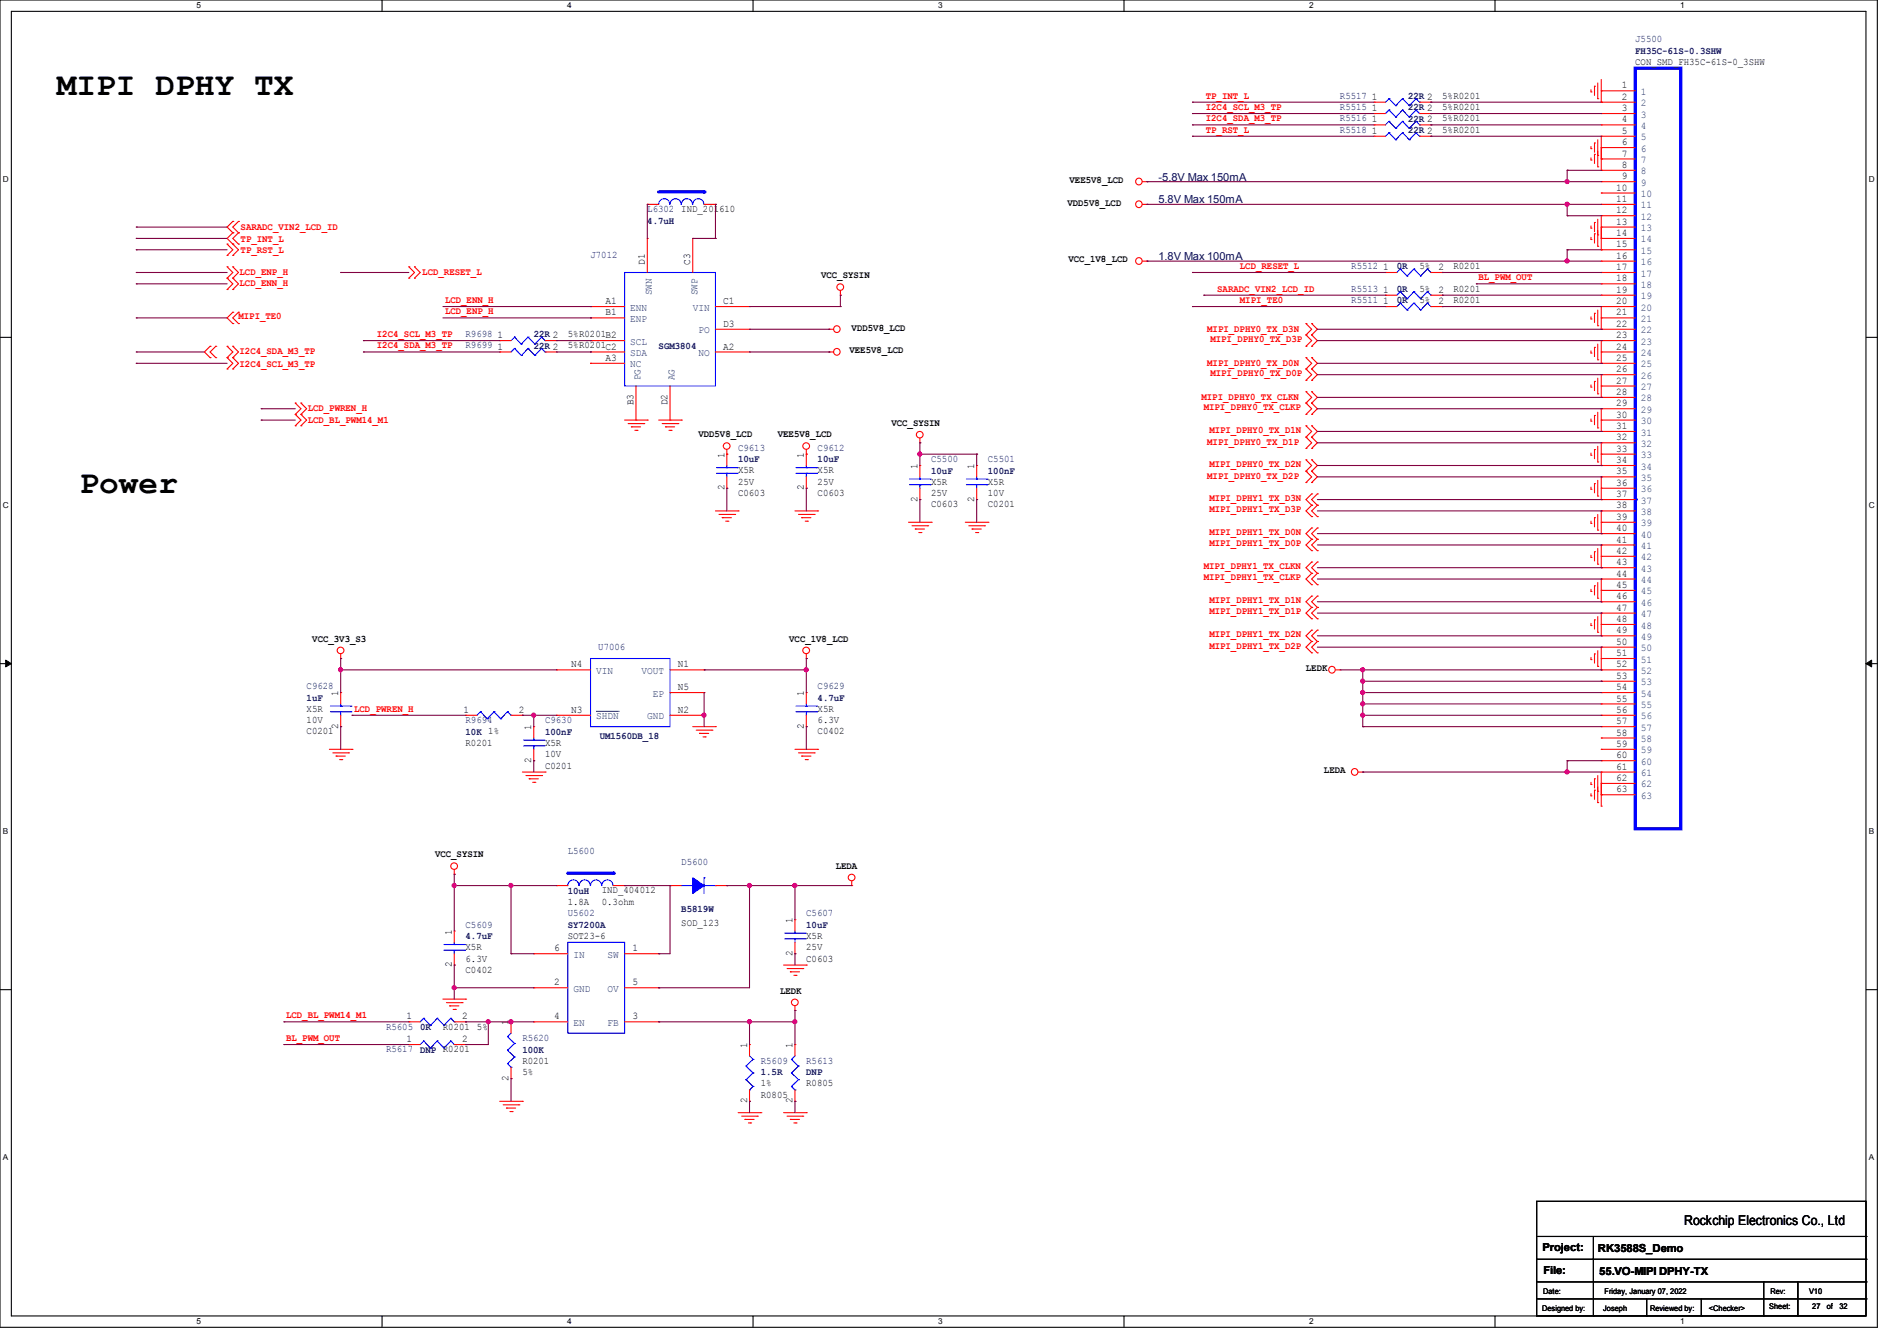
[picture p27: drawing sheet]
<svg xmlns="http://www.w3.org/2000/svg" width="297mm" height="210mm" viewBox="0 0 297 210" stroke-linecap="round" stroke-linejoin="round" font-family="sans-serif">
<defs><g id="words">
<g font-size="5.1">
<text x="8.9" y="14.9">MIPI DPHY TX</text>
<text x="12.4" y="77.2">Power</text>
</g>
<text font-size="2.1" x="263.7" y="191.9">Rockchip Electronics Co., Ltd</text>
<g font-size="1.7" fill="#000080">
<text x="181.4" y="28.3">-5.8V Max 150mA</text>
<text x="181.4" y="31.8">5.8V Max 150mA</text>
<text x="181.4" y="40.7">1.8V Max 100mA</text>
</g>
<g font-size="1.7">
<text x="241.5" y="196">Project:</text>
<text x="250.2" y="196.1">RK3588S_Demo</text>
<text x="241.6" y="199.5">File:</text>
<text x="250.4" y="199.7">55.VO-MIPI DPHY-TX</text>
</g>
<g font-size="1.6" fill="#000080">
<text x="256" y="6.6">J5500</text>
<text x="256" y="8.4">FH35C-61S-0.3SHW</text>
<text x="209.8" y="15.5">R5517</text>
<text x="209.8" y="17.2">R5515</text>
<text x="220.5" y="15.5">22R 2</text>
<text x="220.5" y="17.3">22R 2</text>
<text x="209.8" y="19">R5516</text>
<text x="209.8" y="20.8">R5518</text>
<text x="220.5" y="19.1">22R 2</text>
<text x="220.5" y="20.8">22R 2</text>
<text x="101.3" y="33.2">L6302</text>
<text x="101.3" y="35.1">4.7uH</text>
<text x="92.4" y="40.3">J7012</text>
<text x="211.6" y="42.1">R5512</text>
<text x="211.6" y="45.7">R5513</text>
<text x="211.6" y="47.5">R5511</text>
<text x="218.7" y="42.2">0R</text>
<text x="218.7" y="45.7">0R</text>
<text x="218.7" y="47.5">0R</text>
<text x="72.9" y="52.8">R9698</text>
<text x="83.6" y="52.8">22R 2</text>
<text x="72.9" y="54.6">R9699</text>
<text x="83.6" y="54.6">22R 2</text>
<text x="103.1" y="54.6">SGM3804</text>
<text x="115.6" y="70.6">C9613</text>
<text x="128" y="70.6">C9612</text>
<text x="115.6" y="72.4">10uF</text>
<text x="128" y="72.4">10uF</text>
<text x="145.8" y="72.3">C5500</text>
<text x="145.8" y="74.2">10uF</text>
<text x="154.7" y="72.3">C5501</text>
<text x="154.7" y="74.2">100nF</text>
<text x="93.7" y="101.9">U7006</text>
<text x="48" y="107.9">C9628</text>
<text x="128" y="107.9">C9629</text>
<text x="48" y="109.7">1uF</text>
<text x="72.9" y="113.2">R9694</text>
<text x="85.3" y="113.2">C9630</text>
<text x="128" y="109.7">4.7uF</text>
<text x="72.9" y="115.1">10K 1%</text>
<text x="85.3" y="115.1">100nF</text>
<text x="93.9" y="115.8">UM1560DB_18</text>
<text x="88.9" y="133.7">L5600</text>
<text x="106.7" y="135.5">D5600</text>
<text x="88.9" y="140">10uH</text>
<text x="88.9" y="143.5">U5602</text>
<text x="106.7" y="142.8">B5819W</text>
<text x="126.2" y="143.5">C5607</text>
<text x="72.9" y="145.2">C5609</text>
<text x="72.9" y="147.1">4.7uF</text>
<text x="88.9" y="145.3">SY7200A</text>
<text x="126.2" y="145.3">10uF</text>
<text x="60.4" y="161.2">R5605</text>
<text x="65.8" y="161.3">0R</text>
<text x="60.4" y="164.8">R5617</text>
<text x="65.8" y="164.8">DNP R0201</text>
<text x="81.8" y="163">R5620</text>
<text x="81.8" y="164.8">100K</text>
<text x="119.1" y="166.6">R5609</text>
<text x="126.2" y="166.6">R5613</text>
<text x="119.1" y="168.4">1.5R</text>
<text x="126.2" y="168.4">DNP</text>
</g>
<g font-size="1.6">
<text x="256" y="10.1">CON_SMD_FH35C-61S-0_3SHW</text>
<text x="214.8" y="15.6">1</text>
<text x="214.8" y="17.4">1</text>
<text x="225.8" y="15.5">5%R0201</text>
<text x="225.8" y="17.2">5%R0201</text>
<text x="253.9" y="13.8">1</text>
<text x="253.9" y="15.6">2</text>
<text x="253.9" y="17.4">3</text>
<text x="214.8" y="19.2">1</text>
<text x="214.8" y="21">1</text>
<text x="225.8" y="19">5%R0201</text>
<text x="225.8" y="20.8">5%R0201</text>
<text x="253.9" y="19.2">4</text>
<text x="253.9" y="21">5</text>
<text x="253.9" y="22.7">6</text>
<text x="167.5" y="28.7">VEE5V8_LCD</text>
<text x="253" y="29.8">10</text>
<text x="253.9" y="24.5">7</text>
<text x="253.9" y="26.3">8</text>
<text x="253.9" y="28.1">9</text>
<text x="106.7" y="33.2">IND_201610</text>
<text x="167.1" y="32.2">VDD5V8_LCD</text>
<text x="253" y="31.6">11</text>
<text x="253" y="33.4">12</text>
<text x="253" y="35.2">13</text>
<text x="101" y="41.5" transform="rotate(-90 101 41.5)">D1</text>
<text x="108.1" y="41.5" transform="rotate(-90 108.1 41.5)">C3</text>
<text x="167.3" y="41.1">VCC_1V8_LCD</text>
<text x="253" y="37">14</text>
<text x="253" y="38.7">15</text>
<text x="253" y="40.5">16</text>
<text x="94.8" y="47.6">A1</text>
<text x="113.2" y="47.6">C1</text>
<text x="128.6" y="43.6">VCC_SYSIN</text>
<text x="216.6" y="42.3">1</text>
<text x="216.6" y="45.8">1</text>
<text x="216.6" y="47.6">1</text>
<text x="222.2" y="42.1">5%</text>
<text x="222.2" y="45.7">5%</text>
<text x="222.2" y="47.5">5%</text>
<text x="225.2" y="42.3">2</text>
<text x="225.2" y="45.8">2</text>
<text x="225.2" y="47.6">2</text>
<text x="227.6" y="42.1">R0201</text>
<text x="227.6" y="45.7">R0201</text>
<text x="227.6" y="47.5">R0201</text>
<text x="253" y="42.3">17</text>
<text x="253" y="44.1">18</text>
<text x="253" y="45.8">19</text>
<text x="253" y="47.6">20</text>
<text x="77.9" y="53">1</text>
<text x="88.9" y="52.8">5%R0201B2</text>
<text x="94.8" y="49.4">B1</text>
<text x="113.2" y="51.2">D3</text>
<text x="133.3" y="51.8">VDD5V8_LCD</text>
<text x="253" y="49.4">21</text>
<text x="253" y="51.2">22</text>
<text x="253" y="53">23</text>
<text x="77.9" y="54.7">1</text>
<text x="88.9" y="54.6">5%R0201C2</text>
<text x="94.8" y="56.5">A3</text>
<text x="113.2" y="54.7">A2</text>
<text x="133" y="55.3">VEE5V8_LCD</text>
<text x="253" y="54.7">24</text>
<text x="253" y="56.5">25</text>
<text x="253" y="58.3">26</text>
<text x="99.2" y="63.5" transform="rotate(-90 99.2 63.5)">B3</text>
<text x="104.5" y="63.5" transform="rotate(-90 104.5 63.5)">D2</text>
<text x="253" y="60.1">27</text>
<text x="253" y="61.8">28</text>
<text x="253" y="63.6">29</text>
<text x="253" y="65.4">30</text>
<text x="109.3" y="68.5">VDD5V8_LCD</text>
<text x="113.4" y="71.7" transform="rotate(-90 113.4 71.7)">1</text>
<text x="121.8" y="68.5">VEE5V8_LCD</text>
<text x="125.9" y="71.7" transform="rotate(-90 125.9 71.7)">1</text>
<text x="139.6" y="66.7">VCC_SYSIN</text>
<text x="253" y="67.2">31</text>
<text x="253" y="69">32</text>
<text x="253" y="70.7">33</text>
<text x="113.4" y="76.8" transform="rotate(-90 113.4 76.8)">2</text>
<text x="115.6" y="77.7">C0603</text>
<text x="115.6" y="74.1">X5R</text>
<text x="115.6" y="75.9">25V</text>
<text x="125.9" y="76.8" transform="rotate(-90 125.9 76.8)">2</text>
<text x="128" y="77.7">C0603</text>
<text x="128" y="74.1">X5R</text>
<text x="128" y="75.9">25V</text>
<text x="143.6" y="73.5" transform="rotate(-90 143.6 73.5)">1</text>
<text x="145.8" y="75.9">X5R</text>
<text x="145.8" y="77.7">25V</text>
<text x="152.5" y="73.5" transform="rotate(-90 152.5 73.5)">1</text>
<text x="154.7" y="75.9">X5R</text>
<text x="154.7" y="77.7">10V</text>
<text x="253" y="72.5">34</text>
<text x="253" y="74.3">35</text>
<text x="253" y="76.1">36</text>
<text x="253" y="77.9">37</text>
<text x="143.6" y="78.6" transform="rotate(-90 143.6 78.6)">2</text>
<text x="145.8" y="79.5">C0603</text>
<text x="152.5" y="78.6" transform="rotate(-90 152.5 78.6)">2</text>
<text x="154.7" y="79.5">C0201</text>
<text x="253" y="79.6">38</text>
<text x="253" y="81.4">39</text>
<text x="253" y="83.2">40</text>
<text x="253" y="85">41</text>
<text x="253" y="86.7">42</text>
<text x="253" y="88.5">43</text>
<text x="253" y="90.3">44</text>
<text x="253" y="92.1">45</text>
<text x="253" y="93.9">46</text>
<text x="253" y="95.6">47</text>
<text x="48.9" y="100.5">VCC_3V3_S3</text>
<text x="123.6" y="100.5">VCC_1V8_LCD</text>
<text x="253" y="97.4">48</text>
<text x="253" y="99.2">49</text>
<text x="253" y="101">50</text>
<text x="89.4" y="104.5">N4</text>
<text x="106.1" y="104.5">N1</text>
<text x="204.5" y="105.1">LEDK</text>
<text x="253" y="102.7">51</text>
<text x="253" y="104.5">52</text>
<text x="253" y="106.3">53</text>
<text x="48" y="111.5">X5R</text>
<text x="48" y="113.2">10V</text>
<text x="53" y="109" transform="rotate(-90 53 109)">1</text>
<text x="72.6" y="111.6">1</text>
<text x="81.2" y="111.6">2</text>
<text x="89.4" y="111.6">N3</text>
<text x="106.1" y="111.6">N2</text>
<text x="106.1" y="108.1">N5</text>
<text x="125.9" y="109" transform="rotate(-90 125.9 109)">1</text>
<text x="128" y="111.5">X5R</text>
<text x="128" y="113.2">6.3V</text>
<text x="253" y="108.1">54</text>
<text x="253" y="109.9">55</text>
<text x="253" y="111.6">56</text>
<text x="253" y="113.4">57</text>
<text x="48" y="115">C0201</text>
<text x="53" y="114.1" transform="rotate(-90 53 114.1)">2</text>
<text x="72.9" y="116.8">R0201</text>
<text x="83.2" y="119.5" transform="rotate(-90 83.2 119.5)">2</text>
<text x="83.2" y="114.4" transform="rotate(-90 83.2 114.4)">1</text>
<text x="85.3" y="116.8">X5R</text>
<text x="85.3" y="118.6">10V</text>
<text x="125.9" y="114.1" transform="rotate(-90 125.9 114.1)">2</text>
<text x="128" y="115">C0402</text>
<text x="253" y="115.2">58</text>
<text x="253" y="117">59</text>
<text x="253" y="118.7">60</text>
<text x="85.3" y="120.4">C0201</text>
<text x="207.3" y="121.1">LEDA</text>
<text x="253" y="120.5">61</text>
<text x="253" y="122.3">62</text>
<text x="253" y="124.1">63</text>
<text x="68.1" y="134.3">VCC_SYSIN</text>
<text x="130.8" y="136.1">LEDA</text>
<text x="88.9" y="141.7">1.8A</text>
<text x="94.2" y="139.9">IND_404012</text>
<text x="94.2" y="141.7">0.3ohm</text>
<text x="70.7" y="146.4" transform="rotate(-90 70.7 146.4)">1</text>
<text x="72.9" y="148.8">X5R</text>
<text x="86.8" y="149">6</text>
<text x="88.9" y="147">SOT23-6</text>
<text x="99" y="149">1</text>
<text x="106.7" y="145.1">SOD_123</text>
<text x="124.1" y="149.7" transform="rotate(-90 124.1 149.7)">2</text>
<text x="124.1" y="144.6" transform="rotate(-90 124.1 144.6)">1</text>
<text x="126.2" y="147">X5R</text>
<text x="126.2" y="148.8">25V</text>
<text x="70.7" y="151.5" transform="rotate(-90 70.7 151.5)">2</text>
<text x="72.9" y="152.4">C0402</text>
<text x="72.9" y="150.6">6.3V</text>
<text x="86.8" y="154.3">2</text>
<text x="99" y="154.3">5</text>
<text x="122.1" y="155.6">LEDK</text>
<text x="126.2" y="150.6">C0603</text>
<text x="63.7" y="159.6">1</text>
<text x="69.3" y="161.2">R0201</text>
<text x="72.3" y="159.6">2</text>
<text x="74.7" y="161.2">5%</text>
<text x="79.6" y="160.6" transform="rotate(-90 79.6 160.6)">1</text>
<text x="86.8" y="159.6">4</text>
<text x="99" y="159.6">3</text>
<text x="63.7" y="163.2">1</text>
<text x="72.3" y="163.2">2</text>
<text x="81.8" y="166.6">R0201</text>
<text x="117" y="164.1" transform="rotate(-90 117 164.1)">1</text>
<text x="124.1" y="164.1" transform="rotate(-90 124.1 164.1)">1</text>
<text x="79.6" y="169.3" transform="rotate(-90 79.6 169.3)">2</text>
<text x="81.8" y="168.4">5%</text>
<text x="117" y="172.8" transform="rotate(-90 117 172.8)">2</text>
<text x="119.1" y="171.9">R0805</text>
<text x="119.1" y="170.1">1%</text>
<text x="124.1" y="172.8" transform="rotate(-90 124.1 172.8)">2</text>
<text x="126.2" y="170.1">R0805</text>
</g>
<g font-size="1.6" fill="#f00">
<text x="188.8" y="15.5">TP_INT_L</text>
<text x="188.8" y="17.2">I2C4_SCL_M3_TP</text>
<text x="188.8" y="19">I2C4_SDA_M3_TP</text>
<text x="188.8" y="20.8">TP_RST_L</text>
<text x="37.7" y="35.9">SARADC_VIN2_LCD_ID</text>
<text x="37.7" y="39.7">TP_RST_L</text>
<text x="37.7" y="37.9">TP_INT_L</text>
<text x="37.5" y="44.8">LCD_ENN_H</text>
<text x="37.5" y="43.1">LCD_ENP_H</text>
<text x="66.1" y="43.1">LCD_RESET_L</text>
<text x="69.7" y="47.5">LCD_ENN_H</text>
<text x="190.6" y="45.7">SARADC_VIN2_LCD_ID</text>
<text x="194.1" y="42.1">LCD_RESET_L</text>
<text x="194.1" y="47.5">MIPI_TE0</text>
<text x="231.5" y="43.9">BL_PWM_OUT</text>
<text x="37.3" y="50">MIPI_TE0</text>
<text x="59" y="52.8">I2C4_SCL_M3_TP</text>
<text x="69.7" y="49.2">LCD_ENP_H</text>
<text x="189" y="51.9">MIPI_DPHY0_TX_D3N</text>
<text x="189.5" y="53.6">MIPI_DPHY0_TX_D3P</text>
<text x="37.5" y="57.4">I2C4_SCL_M3_TP</text>
<text x="37.5" y="55.5">I2C4_SDA_M3_TP</text>
<text x="59" y="54.6">I2C4_SDA_M3_TP</text>
<text x="189" y="57.3">MIPI_DPHY0_TX_D0N</text>
<text x="189.5" y="58.9">MIPI_DPHY0_TX_D0P</text>
<text x="48.2" y="64.4">LCD_PWREN_H</text>
<text x="188.1" y="62.6">MIPI_DPHY0_TX_CLKN</text>
<text x="188.5" y="64.2">MIPI_DPHY0_TX_CLKP</text>
<text x="48.2" y="66.2">LCD_BL_PWM14_M1</text>
<text x="189" y="69.7">MIPI_DPHY0_TX_D1P</text>
<text x="189.3" y="67.8">MIPI_DPHY0_TX_D1N</text>
<text x="189" y="75.1">MIPI_DPHY0_TX_D2P</text>
<text x="189.3" y="73.1">MIPI_DPHY0_TX_D2N</text>
<text x="189.3" y="83.8">MIPI_DPHY1_TX_D0N</text>
<text x="189.3" y="80.2">MIPI_DPHY1_TX_D3P</text>
<text x="189.3" y="78.4">MIPI_DPHY1_TX_D3N</text>
<text x="188.5" y="89.1">MIPI_DPHY1_TX_CLKN</text>
<text x="189.3" y="85.6">MIPI_DPHY1_TX_D0P</text>
<text x="188.5" y="90.9">MIPI_DPHY1_TX_CLKP</text>
<text x="189.3" y="94.4">MIPI_DPHY1_TX_D1N</text>
<text x="189.3" y="96.2">MIPI_DPHY1_TX_D1P</text>
<text x="189.3" y="101.6">MIPI_DPHY1_TX_D2P</text>
<text x="189.3" y="99.8">MIPI_DPHY1_TX_D2N</text>
<text x="55.5" y="111.5">LCD_PWREN_H</text>
<text x="44.8" y="159.5">LCD_BL_PWM14_M1</text>
<text x="44.8" y="163">BL_PWM_OUT</text>
</g>
<g font-size="1.6" fill="#004080">
<text x="256.9" y="14.9">1</text>
<text x="256.9" y="16.6">2</text>
<text x="256.9" y="18.4">3</text>
<text x="256.9" y="20.2">4</text>
<text x="256.9" y="22">5</text>
<text x="256.9" y="23.7">6</text>
<text x="256.9" y="25.5">7</text>
<text x="256.9" y="27.3">8</text>
<text x="256.9" y="29.1">9</text>
<text x="256.9" y="30.9">10</text>
<text x="256.9" y="32.6">11</text>
<text x="256.9" y="34.4">12</text>
<text x="256.9" y="36.2">13</text>
<text x="256.9" y="38">14</text>
<text x="256.9" y="39.8">15</text>
<text x="256.9" y="41.5">16</text>
<text x="102.1" y="46.2" transform="rotate(-90 102.1 46.2)">SWN</text>
<text x="109.2" y="46.2" transform="rotate(-90 109.2 46.2)">SWP</text>
<text x="256.9" y="43.3">17</text>
<text x="256.9" y="45.1">18</text>
<text x="256.9" y="46.9">19</text>
<text x="98.7" y="48.6">ENN</text>
<text x="98.7" y="50.4">ENP</text>
<text x="98.7" y="54">SCL</text>
<text x="108.4" y="48.6">VIN</text>
<text x="109.3" y="52.2">PO</text>
<text x="256.9" y="48.6">20</text>
<text x="256.9" y="50.4">21</text>
<text x="256.9" y="52.2">22</text>
<text x="256.9" y="54">23</text>
<text x="98.7" y="57.5">NC</text>
<text x="98.7" y="55.8">SDA</text>
<text x="100.3" y="59.6" transform="rotate(-90 100.3 59.6)">PG</text>
<text x="105.6" y="59.6" transform="rotate(-90 105.6 59.6)">AG</text>
<text x="109.3" y="55.8">NO</text>
<text x="256.9" y="55.8">24</text>
<text x="256.9" y="57.5">25</text>
<text x="256.9" y="59.3">26</text>
<text x="256.9" y="61.1">27</text>
<text x="256.9" y="62.9">28</text>
<text x="256.9" y="64.6">29</text>
<text x="256.9" y="66.4">30</text>
<text x="256.9" y="68.2">31</text>
<text x="256.9" y="70">32</text>
<text x="256.9" y="71.8">33</text>
<text x="256.9" y="73.5">34</text>
<text x="256.9" y="75.3">35</text>
<text x="256.9" y="77.1">36</text>
<text x="256.9" y="78.9">37</text>
<text x="256.9" y="80.6">38</text>
<text x="256.9" y="82.4">39</text>
<text x="256.9" y="84.2">40</text>
<text x="256.9" y="86">41</text>
<text x="256.9" y="87.8">42</text>
<text x="256.9" y="89.5">43</text>
<text x="256.9" y="91.3">44</text>
<text x="256.9" y="93.1">45</text>
<text x="256.9" y="94.9">46</text>
<text x="256.9" y="96.6">47</text>
<text x="256.9" y="98.4">48</text>
<text x="256.9" y="100.2">49</text>
<text x="256.9" y="102">50</text>
<text x="93.3" y="105.5">VIN</text>
<text x="100.4" y="105.5">VOUT</text>
<text x="256.9" y="103.8">51</text>
<text x="256.9" y="105.5">52</text>
<text x="256.9" y="107.3">53</text>
<text x="93.3" y="112.6">SHDN</text>
<text x="101.3" y="112.6">GND</text>
<text x="102.2" y="109.1">EP</text>
<text x="256.9" y="109.1">54</text>
<text x="256.9" y="110.9">55</text>
<text x="256.9" y="112.6">56</text>
<text x="256.9" y="114.4">57</text>
<text x="256.9" y="116.2">58</text>
<text x="256.9" y="118">59</text>
<text x="256.9" y="119.8">60</text>
<text x="256.9" y="121.5">61</text>
<text x="256.9" y="123.3">62</text>
<text x="256.9" y="125.1">63</text>
<text x="89.8" y="150">IN</text>
<text x="95.1" y="150">SW</text>
<text x="89.8" y="155.3">GND</text>
<text x="95.1" y="155.3">OV</text>
<text x="89.8" y="160.7">EN</text>
<text x="95.1" y="160.7">FB</text>
</g>
<g font-size="1.3">
<text x="30.8" y="1.3">5</text>
<text x="88.8" y="1.3">4</text>
<text x="146.9" y="1.3">3</text>
<text x="205" y="1.3">2</text>
<text x="263.1" y="1.3">1</text>
<text x=".5" y="28.4">D</text>
<text x="292.6" y="28.4">D</text>
<text x=".5" y="79.5">C</text>
<text x="292.6" y="79.5">C</text>
<text x=".5" y="130.6">B</text>
<text x="292.6" y="130.6">B</text>
<text x=".5" y="181.7">A</text>
<text x="292.6" y="181.7">A</text>
<text x="30.8" y="207.4">5</text>
<text x="88.8" y="207.4">4</text>
<text x="146.9" y="207.4">3</text>
<text x="205" y="207.4">2</text>
<text x="263.1" y="207.4">1</text>
</g>
<g font-size="1.2">
<text x="241.6" y="202.6">Date:</text>
<text x="251.2" y="202.6">Friday, January 07, 2022</text>
<text x="277.2" y="202.6">Rev:</text>
<text x="283.2" y="202.6">V10</text>
<text x="241.4" y="205.3">Designed by:</text>
<text x="251" y="205.3">Joseph</text>
<text x="258.3" y="205.3">Reviewed by:</text>
<text x="267.6" y="205.3">&lt;Checker&gt;</text>
<text x="277" y="205.1">Sheet:</text>
<text x="283.7" y="205.1">27</text>
<text x="286" y="205.1">of</text>
<text x="288" y="205.1">32</text>
</g>
</g></defs>
<path d="M0 0h293.9v207.9h-293.9zM1.8 1.8h290.3v204.3h-290.3z" fill="none" stroke="#000" stroke-width=".17"/>
<g fill="#fff">
<path d="M30.8 .2h.7v1.4h-.7z"/>
<path d="M30.8 206.2h.7v1.4h-.7z"/>
</g>
<path d="M59.8 0v1.8M59.8 206.1v1.8" fill="none" stroke="#000" stroke-width=".17"/>
<g fill="#fff">
<path d="M88.8 .2h.7v1.4h-.7z"/>
<path d="M88.8 206.2h.7v1.4h-.7z"/>
</g>
<path d="M117.9 0v1.8M117.9 206.1v1.8" fill="none" stroke="#000" stroke-width=".17"/>
<g fill="#fff">
<path d="M146.9 .2h.7v1.4h-.7z"/>
<path d="M146.9 206.2h.7v1.4h-.7z"/>
</g>
<path d="M176 0v1.8M176 206.1v1.8" fill="none" stroke="#000" stroke-width=".17"/>
<g fill="#fff">
<path d="M205 .2h.7v1.4h-.7z"/>
<path d="M205 206.2h.7v1.4h-.7z"/>
</g>
<path d="M234.1 0v1.8M234.1 206.1v1.8" fill="none" stroke="#000" stroke-width=".17"/>
<g fill="#fff">
<path d="M263.1 .2h.6v1.4h-.6z"/>
<path d="M263.1 206.2h.6v1.4h-.6z"/>
<path d="M.5 27.3h.9v1.4h-.9z"/>
<path d="M292.6 27.3h.9v1.4h-.9z"/>
<path d="M.5 78.4h.9v1.4h-.9z"/>
<path d="M292.6 78.4h.9v1.4h-.9z"/>
</g>
<path d="M0 52.8h1.8M292.1 52.8h1.8" fill="none" stroke="#000" stroke-width=".17"/>
<g fill="#fff">
<path d="M.5 129.5h.8v1.4h-.8z"/>
<path d="M292.6 129.5h.8v1.4h-.8z"/>
</g>
<path d="M0 103.9h1.8M292.1 103.9h1.8" fill="none" stroke="#000" stroke-width=".17"/>
<path d="M.9 103.4l.9 .5-.9 .5zM292.1 103.9l.9-.5v1z" fill="#000" stroke="#000" stroke-width=".16"/>
<g fill="#fff">
<path d="M.5 180.5h.8v1.4h-.8z"/>
<path d="M292.6 180.5h.8v1.4h-.8z"/>
</g>
<g fill="none" stroke="#000" stroke-width=".17">
<path d="M0 155h1.8M292.1 155h1.8M240.6 188.1h51.5v18h-51.5zM240.6 193.6h51.5M240.6 197.2h51.5M249.5 193.6v12.5M292.1 193.6h.1M292.1 197.2h.1M240.6 200.7h51.5M240.6 203.4h51.5M249.5 206.1h.1M257.8 206.1h.1"/>
<path d="M257.8 203.4v2.7M266.4 206.1h.1M266.4 203.4v2.7M276.1 206.1h.1M276.1 200.7v5.4M281.5 206.1h.1M281.5 200.7v5.4M292.1 200.7h.1M292.1 203.4h.1"/>
</g>
<g fill="none" stroke="#f00" stroke-width=".17">
<path d="M249.1 14.4h.1M249.1 14.1v.3M249.6 13.5h.1M249.6 13.5v1.4M250.1 15.5h.1M250.1 13v2.5M250.7 16h.1M250.7 12.4v3.6M35.6 38.2h.1M35.6 38.2l.8 .9-.8 .9M36.4 38.2h.1M36.4 36.4h.1"/>
<path d="M36.4 34.7h.1M36.4 36.4l-.8 .9 1.7 1.8-.9 .9M36.4 34.7l-.8 .9 .8 .8M37.3 38.2h.1M37.3 36.4h.1M37.3 34.7h.1M37.3 36.4l-.9 .9 .9 .9M37.3 34.7l-.9 .9 .9 .8M178.9 28.4h.7M178.9 32h.7M179.6 28.4h.1M179.6 32h.1"/>
<path d="M249.1 23.3h.1M249.1 25.1h.1M249.1 35.7h.1M249.1 37.5h.1M249.1 22.9v.4M249.1 24.7v.4M249.1 35.4v.3M249.1 37.2v.3M249.6 22.4h.1M249.6 24.2h.1M249.6 34.8h.1M249.6 36.6h.1"/>
<path d="M249.6 22.4v1.4M249.6 24.2v1.4M249.6 34.8v1.5M249.6 36.6v1.5M250.1 24.3h.1M250.1 26.1h.1M250.1 36.8h.1M250.1 38.6h.1M250.1 21.9v4.2M250.1 34.3v4.3M250.7 24.9h.1M250.7 26.7h.1"/>
<path d="M250.7 37.3h.1M250.7 39.1h.1M250.7 21.3v5.4M250.7 33.8v5.3M32.9 54.2h.1M32.9 56h.1M32.9 54.2l-.9 .9 .9 .9M33.8 56h.1M33.8 54.2h.1M33.8 54.2l-.9 .9 .9 .9M35.6 57.8h.1M35.6 56h.1"/>
<path d="M35.6 54.2h.1M35.6 40h.1M35.6 45.3h.1M35.6 43.6h.1M35.6 41.8h.1M35.6 56l.8 .9-.8 .9M35.6 54.2l.8 .9-.8 .9M35.6 43.6l.8 .8-.8 .9M35.6 41.8l.8 .9-.8 .9M36.4 57.8h.1M36.4 56h.1M36.4 54.2h.1"/>
<path d="M36.4 40h.1M36.4 45.3h.1M36.4 43.6h.1M36.4 48.9h.1M36.4 50.7h.1M36.4 41.8h.1M36.4 56l.9 .9-.9 .9M36.4 54.2l.9 .9-.9 .9M36.4 43.6l.9 .8-.9 .9M36.4 48.9l-.8 .9 .8 .9M36.4 41.8l.9 .9-.9 .9M37.3 50.7h.1"/>
<path d="M37.3 48.9h.1M37.3 48.9l-.9 .9 .9 .9M64 43.6h.1M64 41.8h.1M64 41.8l.9 .9-.9 .9M64.9 43.6h.1M64.9 41.8h.1M64.9 41.8l.9 .9-.9 .9M129.8 55.1h.1M129.8 51.6h.1M129.8 55.1h.7M129.8 51.6h.7"/>
<path d="M131.6 46.2h.1M131.6 45.5v.7M178.9 40.9h.7M179.6 40.9h.1M204.5 57.8h.1M204.5 59.6h.1M204.5 52.5h.1M204.5 54.2h.1M204.5 56h.1M204.5 50.7h.1M204.5 57.8l.9 .9-.9 .9M204.5 52.5l.9 .8-.9 .9"/>
<path d="M204.5 56l.9 .9-.9 .9M204.5 50.7l.9 .9-.9 .9M205.4 59.6h.1M205.4 57.8h.1M205.4 54.2h.1M205.4 52.5h.1M205.4 56h.1M205.4 50.7h.1M205.4 57.8l.8 .9-.8 .9M205.4 52.5l.8 .8-.8 .9M205.4 56l.8 .9-.8 .9M205.4 50.7l.8 .9-.8 .9"/>
<path d="M249.1 50h.1M249.1 55.3h.1M249.1 49.6v.4M249.1 54.9v.4M249.6 49.1h.1M249.6 59.7h.1M249.6 54.4h.1M249.6 49.1v1.4M249.6 54.4v1.4M249.6 59.7v1.5M250.1 51h.1M250.1 56.3h.1"/>
<path d="M250.1 48.6v2.4M250.1 53.9v2.4M250.1 59.2v2.5M250.7 51.6h.1M250.7 56.9h.1M250.7 48v3.6M250.7 53.3v3.6M250.7 58.7v3.5M46.2 66.7h.1M46.2 64.9h.1M46.2 63.1h.1M46.2 64.9l.9 .9-.9 .9"/>
<path d="M46.2 63.1l.9 .9-.9 .9M47.1 66.7h.1M47.1 64.9h.1M47.1 63.1h.1M47.1 64.9l.9 .9-.9 .9M47.1 63.1l.9 .9-.9 .9M97.8 65.8h3.5M98.3 66.3h2.5M98.8 66.8h.1M98.8 66.8h1.5M99.4 67.4h.3M99.7 67.4h.1"/>
<path d="M100.8 66.3h.1M101.3 65.8h.1M103.1 65.8h3.6M103.7 66.3h2.4M104.2 66.8h.1M104.2 66.8h1.4M104.7 67.4h.4M105.1 67.4h.1M106.1 66.3h.1M106.7 65.8h.1M113.8 71.1h.1M113.8 76.5h.1"/>
<path d="M113.8 70.4v2.5M113.8 74.7v1.8M126.2 71.1h.1M126.2 70.4v.7M144 69.3h.1M144 68.6v.7M204.5 66.7h.1M204.5 68.5h.1M204.5 63.1h.1M204.5 64.9h.1M204.5 72h.1M204.5 73.8h.1"/>
<path d="M204.5 70.2h.1M204.5 61.3h.1M204.5 75.6h.1M204.5 66.7l.9 .9-.9 .9M204.5 63.1l.9 .9-.9 .9M204.5 72l.9 .9-.9 .9M204.5 68.5l.9 .8-.9 .9M204.5 61.3l.9 .9-.9 .9M204.5 73.8l.9 .9-.9 .9M205.4 68.5h.1M205.4 66.7h.1M205.4 64.9h.1"/>
<path d="M205.4 63.1h.1M205.4 73.8h.1M205.4 72h.1M205.4 70.2h.1M205.4 61.3h.1M205.4 75.6h.1M205.4 79.1h.1M205.4 77.3h.1M205.4 66.7l.8 .9-.8 .9M205.4 63.1l.8 .9-.8 .9M205.4 72l.8 .9-.8 .9M205.4 68.5l.8 .8-.8 .9"/>
<path d="M205.4 61.3l.8 .9-.8 .9M205.4 73.8l.8 .9-.8 .9M205.4 79.1l-.9 .9 .9 .9M205.4 77.3l-.9 .9 .9 .9M206.2 79.1h.1M206.2 77.3h.1M206.2 79.1l-.8 .9 .8 .9M206.2 77.3l-.8 .9 .8 .9M249.1 60.6h.1M249.1 66h.1M249.1 71.3h.1M249.1 76.6h.1"/>
<path d="M249.1 60.3v.3M249.1 65.6v.4M249.1 71v.3M249.1 76.3v.3M249.6 65.1h.1M249.6 70.4h.1M249.6 75.7h.1M249.6 65.1v1.4M249.6 70.4v1.4M249.6 75.7v1.5M250.1 61.7h.1M250.1 67h.1"/>
<path d="M250.1 72.3h.1M250.1 77.7h.1M250.1 64.6v2.4M250.1 69.9v2.4M250.1 75.2v2.5M250.7 62.2h.1M250.7 67.6h.1M250.7 72.9h.1M250.7 78.2h.1M250.7 64v3.6M250.7 69.3v3.6M250.7 74.7v3.5"/>
<path d="M112 80h3.6M112.6 80.6h2.4M113.1 81.1h.1M113.1 81.1h1.4M113.6 81.6h.4M114 81.6h.1M115 80.6h.1M115.6 80h.1M124.5 80h3.5M125 80.6h2.5M125.5 81.1h.1M125.5 81.1h1.5"/>
<path d="M126.1 81.6h.3M126.4 81.6h.1M127.5 80.6h.1M128 80h.1M142.2 81.8h3.6M142.8 82.3h2.4M143.3 82.8h.1M143.3 82.8h1.4M143.8 83.4h.4M144.2 83.4h.1M145.2 82.3h.1M145.8 81.8h.1"/>
<path d="M151.1 81.8h3.6M151.7 82.3h2.4M152.2 82.8h.1M152.2 82.8h1.4M152.7 83.4h.4M153.1 83.4h.1M154.1 82.3h.1M154.7 81.8h.1M205.4 91.6h.1M205.4 89.8h.1M205.4 88h.1M205.4 86.2h.1"/>
<path d="M205.4 84.5h.1M205.4 82.7h.1M205.4 96.9h.1M205.4 95.1h.1M205.4 93.3h.1M205.4 98.7h.1M205.4 80.9h.1M205.4 89.8l-.9 .9 .9 .9M205.4 88l-.9 .9 .9 .9M205.4 84.5l-.9 .8 .9 .9M205.4 82.7l-.9 .9 .9 .9M205.4 95.1l-.9 .9 .9 .9"/>
<path d="M205.4 93.3l-.9 .9 .9 .9M205.4 98.7l-.9 .9 .9 .9M206.2 91.6h.1M206.2 89.8h.1M206.2 88h.1M206.2 86.2h.1M206.2 84.5h.1M206.2 82.7h.1M206.2 96.9h.1M206.2 95.1h.1M206.2 93.3h.1M206.2 98.7h.1"/>
<path d="M206.2 80.9h.1M206.2 89.8l-.8 .9 .8 .9M206.2 88l-.8 .9 .8 .9M206.2 84.5l-.8 .8 .8 .9M206.2 82.7l-.8 .9 .8 .9M206.2 95.1l-.8 .9 .8 .9M206.2 93.3l-.8 .9 .8 .9M206.2 98.7l-.8 .9 .8 .9M249.1 82h.1M249.1 87.3h.1M249.1 92.6h.1M249.1 98h.1"/>
<path d="M249.1 81.6v.4M249.1 87v.3M249.1 92.3v.3M249.1 97.6v.4M249.6 81.1h.1M249.6 86.4h.1M249.6 91.7h.1M249.6 97.1h.1M249.6 81.1v1.4M249.6 86.4v1.4M249.6 91.7v1.5M249.6 97.1v1.4"/>
<path d="M250.1 83h.1M250.1 88.3h.1M250.1 93.7h.1M250.1 99h.1M250.1 80.6v2.4M250.1 85.9v2.4M250.1 91.2v2.5M250.1 96.6v2.4M250.7 83.6h.1M250.7 88.9h.1M250.7 94.2h.1M250.7 99.6h.1"/>
<path d="M250.7 80v3.6M250.7 85.3v3.6M250.7 90.7v3.5M250.7 96v3.6M51.6 117.3h3.5M52.1 117.9h2.5M52.6 118.4h.1M52.6 118.4h1.5M53.2 119h.3M53.3 103.1h.1M53.3 102.4v.7M53.5 119h.1"/>
<path d="M54.6 117.9h.1M55.1 117.3h.1M108.5 113.8h3.5M109 114.3h2.5M109.5 114.9h.1M109.5 114.9h1.5M110.1 115.4h.3M110.4 115.4h.1M111.5 114.3h.1M112 113.8h.1M124.5 117.3h3.5M125 117.9h2.5"/>
<path d="M125.5 118.4h.1M125.5 118.4h1.5M126.1 119h.3M126.2 103.1h.1M126.2 102.4v.7M126.4 119h.1M127.5 117.9h.1M128 117.3h.1M205.4 102.2h.1M205.4 100.5h.1M205.4 100.5l-.9 .8 .9 .9M206.2 102.2h.1"/>
<path d="M206.2 100.5h.1M206.2 100.5l-.8 .8 .8 .9M209.1 104.9h.7M209.8 104.9h.1M249.1 103.3h.1M249.1 103v.3M249.6 102.4h.1M249.6 102.4v1.4M250.1 104.4h.1M250.1 101.9v2.5M250.7 104.9h.1M250.7 101.3v3.6"/>
<path d="M71.1 136.9h.1M71.1 136.2v.7M81.8 120.9h3.5M82.3 121.5h2.5M82.8 122h.1M82.8 122h1.5M83.4 122.5h.3M83.7 122.5h.1M84.8 121.5h.1M85.3 120.9h.1M133.3 138.7h.1M133.3 138v.7"/>
<path d="M212.6 120.9h.8M213.4 120.9h.1M249.1 122.9h.1M249.1 124.6h.1M249.1 122.5v.4M249.1 124.3v.3M249.6 122h.1M249.6 123.7h.1M249.6 122v1.4M249.6 123.7v1.5M250.1 123.9h.1M250.1 125.7h.1"/>
<path d="M250.1 121.5v4.2M250.7 124.5h.1M250.7 126.2h.1M250.7 120.9v5.3M69.3 156.5h3.6M69.9 157h2.4M70.4 157.5h.1M70.4 157.5h1.4M71 158.1h.3M71.3 158.1h.1M72.3 157h.1M72.9 156.5h.1"/>
<path d="M122.7 151.1h3.5M123.2 151.7h2.5M123.7 152.2h.1M123.7 152.2h1.5M124.3 152.7h.3M124.5 158.2h.1M124.5 157.5v.7M124.6 152.7h.1M125.7 151.7h.1M126.2 151.1h.1M78.2 172.5h3.6M78.8 173h2.4"/>
<path d="M79.3 173.5h.1M79.3 173.5h1.4M79.8 174.1h.4M80.2 174.1h.1M81.2 173h.1M81.8 172.5h.1M115.6 174.2h3.5M116.1 174.8h2.5M116.6 175.3h.1M116.6 175.3h1.5M117.2 175.9h.3M117.5 175.9h.1"/>
<path d="M118.6 174.8h.1M119.1 174.2h.1M122.7 174.2h3.5M123.2 174.8h2.5M123.7 175.3h.1M123.7 175.3h1.5M124.3 175.9h.3M124.5 163.6h.1M124.5 172.5h.1M124.5 163.6v1.8M124.5 170.7v1.8M124.6 175.9h.1"/>
<path d="M125.7 174.8h.1M126.2 174.2h.1"/>
<circle cx="178.3" cy="32" r=".52"/>
<circle cx="178.3" cy="28.4" r=".52"/>
<circle cx="131" cy="51.5" r=".52"/>
<circle cx="131" cy="55.1" r=".52"/>
<circle cx="131.6" cy="45" r=".52"/>
<circle cx="178.3" cy="40.9" r=".52"/>
<circle cx="113.8" cy="69.8" r=".52"/>
<circle cx="126.2" cy="69.8" r=".52"/>
<circle cx="144" cy="68.1" r=".52"/>
<circle cx="53.3" cy="101.9" r=".52"/>
<circle cx="126.2" cy="101.9" r=".52"/>
<circle cx="208.5" cy="104.9" r=".52"/>
<circle cx="71.1" cy="135.6" r=".52"/>
<circle cx="133.3" cy="137.4" r=".52"/>
<circle cx="212.1" cy="120.9" r=".52"/>
<circle cx="124.4" cy="157" r=".52"/>
</g>
<g fill="none" stroke="#00f" stroke-width=".17">
<path d="M112.2 74.1h3.2M112.2 73.2h3.2M113.8 73.2h.1M113.8 74.1h.1M113.8 72.9v.3M113.8 74.1v.6M115.4 74.1h.1M115.4 73.2h.1M88.9 138.7a.87 .87 0 0 1 .9-.9 .87 .87 0 0 1 .8 .9M90.7 138.7a.87 .87 0 0 1 .8-.9 .87 .87 0 0 1 .9 .9M92.5 138.7a.87 .87 0 0 1 .8-.9 .87 .87 0 0 1 .9 .9M94.2 138.7a.87 .87 0 0 1 .9-.9 .87 .87 0 0 1 .9 .9"/>
<path d="M123.9 165.9h.1M123.9 168h.1M123.9 170.1h.1M123.9 165.9l1.1 1.1M123.9 168l1.1 1.1M123.9 170.1l.6 .6M124.5 170.7h.1M124.5 165.4l-.6 .5M125 167h.1M125 169.1h.1M125 167l-1.1 1M125 169.1l-1.1 1"/>
</g>
<path d="M88.9 136.7h7.1" fill="none" stroke="#00f" stroke-width=".51"/>
<circle cx="96" cy="136.7" r=".25" fill="#00f"/>
<path d="M78.2 53.3h.1M78.2 53.3h1.8M85.3 53.3h1.8M87.1 53.3h.1M87.1 138.7h.1M87.1 138.7h1.8M96 138.7h1.8M97.8 138.7h.1" fill="none" stroke="#f00" stroke-width=".17"/>
<g fill="none" stroke="#00f" stroke-width=".17">
<path d="M256 19.6h.1M256 19.6v58.6M80.6 52.8h.1M80.6 52.8l-.6 .5M80.6 52.8l1 1.1M81.6 53.9h.1M82.7 52.8h.1M82.7 52.8l-1.1 1.1M82.7 52.8l1 1.1M83.7 53.9h.1M84.8 52.8h.1M84.8 52.8l-1.1 1.1"/>
<path d="M84.8 52.8l.5 .5M85.3 53.3h.1"/>
</g>
<path d="M256 78.2v8.9" fill="none" stroke="#00f" stroke-width=".51"/>
<circle cx="256" cy="78.2" r=".25" fill="#00f"/>
<path d="M256 10.7h7.1v119.1h-7.1zM103.1 30.1h7.1" fill="none" stroke="#00f" stroke-width=".51"/>
<g fill="none" stroke="#f00" stroke-width=".17">
<path d="M215.1 16h.1M215.1 17.8h.1M215.1 16h1.8M215.1 17.8h1.8M222.2 16h1.8M222.2 17.8h1.8M224 16h.1M224 17.8h.1M250.7 14.2h.1M250.7 16h.1M250.7 17.8h.1M250.7 19.6h.1"/>
<path d="M250.7 14.2h5.3M250.7 16h5.3M250.7 17.8h5.3M250.7 19.6h5.3M101.3 37.3h.1M101.3 37.3v5.4M108.5 37.3h.1M108.5 37.3v5.4M250.7 21.3h.1M250.7 23.1h.1M250.7 24.9h.1M250.7 26.7h.1"/>
<path d="M250.7 28.4h.1M250.7 30.2h.1M250.7 32h.1M250.7 33.8h.1M250.7 35.6h.1M250.7 37.3h.1M250.7 39.1h.1M250.7 21.3h5.3M250.7 23.1h5.3M250.7 24.9h5.3M250.7 26.7h5.3M250.7 28.4h5.3"/>
<path d="M250.7 30.2h5.3M250.7 32h5.3M250.7 33.8h5.3M250.7 35.6h5.3M250.7 37.3h5.3M250.7 39.1h5.3M78.2 55.1h.1M78.2 55.1h1.8M85.3 55.1h1.8M87.1 55.1h.1M92.5 48h.1M92.5 56.9h.1"/>
<path d="M92.5 49.8h.1M92.5 53.3h.1M92.5 55.1h.1M92.5 48h5.3M92.5 49.8h5.3M92.5 53.3h5.3M92.5 55.1h5.3M92.5 56.9h5.3M112 48h5.3M112 51.6h5.3M112 55.1h5.3M117.3 55.1h.1"/>
<path d="M117.3 48h.1M117.3 51.6h.1M216.9 42.7h.1M216.9 42.7h1.8M224 42.7h1.8M225.8 42.7h.1M250.7 40.9h.1M250.7 42.7h.1M250.7 44.4h.1M250.7 46.2h.1M250.7 48h.1M250.7 49.8h.1"/>
<path d="M250.7 51.6h.1M250.7 53.3h.1M250.7 55.1h.1M250.7 56.9h.1M250.7 58.7h.1M250.7 40.9h5.3M250.7 42.7h5.3M250.7 44.4h5.3M250.7 46.2h5.3M250.7 48h5.3M250.7 49.8h5.3M250.7 51.6h5.3"/>
<path d="M250.7 53.3h5.3M250.7 55.1h5.3M250.7 56.9h5.3M250.7 58.7h5.3M99.6 65.8h.1M99.6 60.5v5.3M104.9 65.8h.1M104.9 60.5v5.3M126.2 71.1h.1M126.2 76.5h.1M126.2 71.1v1.8M126.2 74.7v1.8"/>
<path d="M144 72.9h.1M144 78.2h.1M144 72.9v1.8M144 76.5v1.7M152.9 72.9h.1M152.9 78.2h.1M152.9 72.9v1.8M152.9 76.5v1.7M250.7 60.5h.1M250.7 62.2h.1M250.7 64h.1M250.7 65.8h.1"/>
<path d="M250.7 67.6h.1M250.7 69.3h.1M250.7 71.1h.1M250.7 72.9h.1M250.7 74.7h.1M250.7 76.5h.1M250.7 78.2h.1M250.7 60.5h5.3M250.7 62.2h5.3M250.7 64h5.3M250.7 65.8h5.3M250.7 67.6h5.3"/>
<path d="M250.7 69.3h5.3M250.7 71.1h5.3M250.7 72.9h5.3M250.7 74.7h5.3M250.7 76.5h5.3M250.7 78.2h5.3M250.7 80h.1M250.7 81.8h.1M250.7 83.6h.1M250.7 85.3h.1M250.7 87.1h.1M250.7 88.9h.1"/>
<path d="M250.7 90.7h.1M250.7 92.5h.1M250.7 94.2h.1M250.7 96h.1M250.7 97.8h.1M250.7 99.6h.1M250.7 80h5.3M250.7 81.8h5.3M250.7 83.6h5.3M250.7 85.3h5.3M250.7 87.1h5.3M250.7 88.9h5.3"/>
<path d="M250.7 90.7h5.3M250.7 92.5h5.3M250.7 94.2h5.3M250.7 96h5.3M250.7 97.8h5.3M250.7 99.6h5.3M53.3 108.5h.1M53.3 113.8h.1M53.3 108.5v1.7M53.3 112v1.8M72.9 112h.1M72.9 112h1.8"/>
<path d="M80 112h1.8M81.8 112h.1M126.2 108.5h.1M126.2 113.8h.1M126.2 108.5v1.7M126.2 112v1.8M250.7 101.3h.1M250.7 103.1h.1M250.7 104.9h.1M250.7 106.7h.1M250.7 108.5h.1M250.7 110.2h.1"/>
<path d="M250.7 112h.1M250.7 113.8h.1M250.7 115.6h.1M250.7 117.3h.1M250.7 119.1h.1M250.7 101.3h5.3M250.7 103.1h5.3M250.7 104.9h5.3M250.7 106.7h5.3M250.7 108.5h5.3M250.7 110.2h5.3M250.7 112h5.3"/>
<path d="M250.7 113.8h5.3M250.7 115.6h5.3M250.7 117.3h5.3M250.7 119.1h5.3M104.9 138.7h.1M104.9 138.7h1.8M112 138.7h1.8M113.8 138.7h.1M250.7 120.9h.1M250.7 122.7h.1M250.7 124.5h.1M250.7 120.9h5.3"/>
<path d="M250.7 122.7h5.3M250.7 124.5h5.3M124.5 144h.1M124.5 149.4h.1M124.5 144v1.8M124.5 147.6v1.8M64 160h.1M64 160h1.8M71.1 160h1.8M72.9 160h.1"/>
</g>
<g fill="none" stroke="#00f" stroke-width=".17">
<path d="M217.5 15.5h.1M217.5 17.2h.1M217.5 15.5l-.6 .5M217.5 15.5l1 1.1M217.5 17.2l-.6 .6M217.5 17.2l1 1.1M218.5 16.6h.1M218.5 18.3h.1M219.6 15.5h.1M219.6 17.2h.1M219.6 15.5l-1.1 1.1M219.6 15.5l1 1.1"/>
<path d="M219.6 17.2l-1.1 1.1M219.6 17.2l1 1.1M220.6 16.6h.1M220.6 18.3h.1M221.7 15.5h.1M221.7 17.2h.1M221.7 15.5l-1.1 1.1M221.7 15.5l.5 .5M221.7 17.2l-1.1 1.1M221.7 17.2l.5 .6M222.2 16h.1M222.2 17.8h.1"/>
<path d="M103.1 32a.87 .87 0 0 1 .9-.9 .87 .87 0 0 1 .9 .9M104.9 32a.87 .87 0 0 1 .9-.9 .87 .87 0 0 1 .8 .9M106.7 32a.87 .87 0 0 1 .8-.9 .87 .87 0 0 1 .9 .9M108.5 32a.87 .87 0 0 1 .8-.9 .87 .87 0 0 1 .9 .9M80.6 54.6h.1M80.6 54.6l-.6 .5M80.6 54.6l1 1.1M81.6 55.7h.1M82.7 54.6h.1M82.7 54.6l-1.1 1.1M82.7 54.6l1 1.1M83.7 55.7h.1"/>
<path d="M84.8 54.6h.1M84.8 54.6l-1.1 1.1M84.8 54.6l.5 .5M85.3 55.1h.1M97.8 42.7h14.2v17.8h-14.2zM219.2 42.1h.1M219.2 42.1l-.5 .6M219.2 42.1l1.1 1.1M220.3 43.2h.1M221.4 42.1h.1M221.4 42.1l-1.1 1.1M221.4 42.1l1 1.1"/>
<path d="M222.4 43.2h.1M223.5 42.1h.1M223.5 42.1l-1.1 1.1M223.5 42.1l.5 .6M224 42.7h.1M124.6 74.1h3.2M124.6 73.2h3.2M126.2 73.2h.1M126.2 74.1h.1M126.2 72.9v.3M126.2 74.1v.6M127.8 74.1h.1"/>
<path d="M127.8 73.2h.1M142.4 75.9h3.2M142.4 75h3.2M144 75h.1M144 75.9h.1M144 74.7v.3M144 75.9v.6M145.6 75.9h.1M145.6 75h.1M151.3 75.9h3.2M151.3 75h3.2M152.9 75h.1"/>
<path d="M152.9 75.9h.1M152.9 74.7v.3M152.9 75.9v.6M154.5 75.9h.1M154.5 75h.1M51.7 111.5h3.2M51.7 110.6h3.2M53.3 110.6h.1M53.3 111.5h.1M53.3 110.2v.4M53.3 111.5v.5M54.9 111.5h.1"/>
<path d="M54.9 110.6h.1M75.2 111.5h.1M75.2 111.5l-.5 .5M75.2 111.5l1.1 1.1M76.3 112.6h.1M77.3 111.5h.1M77.3 111.5l-1 1.1M77.3 111.5l1.1 1.1M78.4 112.6h.1M79.5 111.5h.1M79.5 111.5l-1.1 1.1M79.5 111.5l.5 .5"/>
<path d="M80 112h.1M124.6 111.5h3.2M124.6 110.6h3.2M126.2 110.6h.1M126.2 111.5h.1M126.2 110.2v.4M126.2 111.5v.5M127.8 111.5h.1M127.8 110.6h.1M106.7 138.7h1.8M108.5 138.7h.1M110.2 137.5h.1"/>
<path d="M110.2 137.5v2.4M110.2 138.7h1.8M112 138.7h.1M66.3 159.5h.1M66.3 159.5l-.5 .5M66.3 159.5l1.1 1.1M68.5 159.5h.1M68.5 159.5l-1.1 1.1M68.5 159.5l1 1.1M70.6 159.5h.1M70.6 159.5l-1.1 1.1M70.6 159.5l.5 .5"/>
<path d="M122.9 147h3.2M122.9 146.1h3.2M124.5 146.1h.1M124.5 147h.1M124.5 145.8v.3M124.5 147v.6M126.1 147h.1M126.1 146.1h.1M67.4 160.6h.1M69.5 160.6h.1M71.1 160h.1"/>
</g>
<path d="M108.5 137.5l1.7 1.2-1.7 1.2z" fill-rule="evenodd" fill="#00f" stroke="#00f" stroke-width=".17"/>
<circle cx="110.2" cy="30.1" r=".25" fill="#00f"/>
<g fill="none" stroke="#f00" stroke-width=".17">
<path d="M215.1 19.6h.1M215.1 19.6h1.8M222.2 19.6h1.8M224 19.6h.1M101.3 32h.1M101.3 32h1.8M110.2 32h1.8M112 32h.1M215.1 21.3h.1M215.1 21.3h1.8M222.2 21.3h1.8M224 21.3h.1"/>
<path d="M216.9 46.2h.1M216.9 48h.1M216.9 46.2h1.8M216.9 48h1.8M224 46.2h1.8M224 48h1.8M225.8 46.2h.1M225.8 48h.1M83.6 113.8h.1M83.6 119.1h.1M83.6 113.8v1.8M83.6 117.3v1.8"/>
<path d="M87.1 104.9h.1M87.1 112h.1M87.1 104.9h5.4M87.1 112h5.4M104.9 104.9h5.3M104.9 112h5.3M104.9 108.5h5.3M110.2 104.9h.1M110.2 112h.1M110.2 108.5h.1M71.1 145.8h.1M71.1 151.1h.1"/>
<path d="M71.1 145.8v1.8M71.1 149.4v1.7M83.6 154.7h.1M83.6 149.4h.1M83.6 149.4h5.3M83.6 154.7h5.3M97.8 149.4h5.3M97.8 154.7h5.3M103.1 149.4h.1M103.1 154.7h.1M64 163.6h.1M64 163.6h1.8"/>
<path d="M71.1 163.6h1.8M72.9 163.6h.1M80 160h.1M80 168.9h.1M80 160v1.8M80 167.1v1.8M83.6 160h.1M83.6 160h5.3M97.8 160h5.3M103.1 160h.1M117.3 163.6h.1M117.3 172.5h.1"/>
<path d="M117.3 163.6v1.8M117.3 170.7v1.8"/>
</g>
<g fill="none" stroke="#00f" stroke-width=".17">
<path d="M217.5 19h.1M217.5 19l-.6 .6M217.5 19l1 1.1M219.6 19h.1M219.6 19l-1.1 1.1M219.6 19l1 1.1M221.7 19h.1M221.7 19l-1.1 1.1M221.7 19l.5 .6M222.2 19.6h.1M217.5 20.8h.1M217.5 20.8l-.6 .5"/>
<path d="M217.5 20.8l1 1.1M218.5 20.1h.1M218.5 21.9h.1M219.6 20.8h.1M219.6 20.8l-1.1 1.1M219.6 20.8l1 1.1M220.6 20.1h.1M220.6 21.9h.1M221.7 20.8h.1M221.7 20.8l-1.1 1.1M221.7 20.8l.5 .5M222.2 21.3h.1"/>
<path d="M219.2 45.7h.1M219.2 47.5h.1M219.2 45.7l-.5 .5M219.2 45.7l1.1 1.1M219.2 47.5l-.5 .5M219.2 47.5l1.1 1.1M220.3 46.8h.1M220.3 48.6h.1M221.4 45.7h.1M221.4 47.5h.1M221.4 45.7l-1.1 1.1M221.4 45.7l1 1.1"/>
<path d="M221.4 47.5l-1.1 1.1M221.4 47.5l1 1.1M222.4 46.8h.1M222.4 48.6h.1M223.5 45.7h.1M223.5 47.5h.1M223.5 45.7l-1.1 1.1M223.5 45.7l.5 .5M223.5 47.5l-1.1 1.1M223.5 47.5l.5 .5M224 46.2h.1M224 48h.1"/>
<path d="M82 116.8h3.2M82 115.9h3.2M83.6 115.9h.1M83.6 116.8h.1M83.6 115.6v.3M83.6 116.8v.5M85.2 116.8h.1M85.2 115.9h.1M92.5 103.1h12.4v10.7h-12.4zM69.5 148.8h3.2M69.5 147.9h3.2M71.1 147.9h.1"/>
<path d="M71.1 148.8h.1M71.1 147.6v.3M71.1 148.8v.6M72.7 148.8h.1M72.7 147.9h.1M88.9 147.6h8.9v14.2h-8.9zM66.3 163h.1M66.3 163l-.5 .6M66.3 163l1.1 1.1M67.4 164.1h.1M68.5 163h.1M68.5 163l-1.1 1.1"/>
<path d="M68.5 163l1 1.1M69.5 164.1h.1M70.6 163h.1M70.6 163l-1.1 1.1M70.6 163l.5 .6M71.1 163.6h.1M79.5 162.3h.1M79.5 164.5h.1M79.5 166.6h.1M79.5 162.3l1.1 1.1M79.5 164.5l1.1 1M79.5 166.6l.5 .5"/>
<path d="M80 167.1h.1M80 161.8l-.5 .5M80.6 163.4h.1M80.6 165.5h.1M80.6 163.4l-1.1 1.1M80.6 165.5l-1.1 1.1M116.8 167h.1M116.8 169.1h.1M116.8 167l1.1 1M116.8 169.1l1.1 1M117.3 170.7h.1M117.3 165.4l.6 .5"/>
<path d="M117.9 165.9h.1M117.9 168h.1M117.9 170.1h.1M117.9 165.9l-1.1 1.1M117.9 168l-1.1 1.1M117.9 170.1l-.6 .6"/>
</g>
<path d="M93.3 111.4h3.5M96.8 111.4h.1" fill="none" stroke="#004080" stroke-width=".16"/>
<g fill="none" stroke="#800040" stroke-width=".17">
<path d="M186.7 16h.1M186.7 17.8h.1M186.7 19.6h.1M186.7 16h28.4M186.7 17.8h28.4M186.7 19.6h28.4M224 16h.1M224 17.8h.1M224 19.6h.1M224 16h26.7M224 17.8h26.7M224 19.6h26.7"/>
<path d="M21.3 35.6h.1M21.3 39.1h.1M21.3 37.3h.1M21.3 35.6h14.3M21.3 39.1h14.3M21.3 37.3h14.3M101.3 32h.1M101.3 32v5.3M108.5 37.3h3.5M112 37.3h.1M112 32h.1M112 32v5.3"/>
<path d="M179.6 28.4h.1M179.6 32h.1M179.6 28.4h71.1M179.6 32h71.1M186.7 21.3h.1M186.7 21.3h28.4M224 21.3h.1M224 21.3h26.7M245.4 26.7h.1M245.4 28.4h.1M245.4 33.8h.1M245.4 32h.1"/>
<path d="M245.4 39.1h.1M245.4 39.1h5.3M245.4 26.7h5.3M245.4 26.7v1.7M245.4 32v1.8M245.4 39.1v1.8M245.4 33.8h5.3M21.3 56.9h.1M21.3 55.1h.1M21.3 44.4h.1M21.3 49.8h.1M21.3 42.7h.1"/>
<path d="M21.3 56.9h14.3M21.3 55.1h10.7M21.3 44.4h14.3M21.3 49.8h14.3M21.3 42.7h14.3M53.3 42.7h.1M53.3 42.7h10.7M56.9 53.3h.1M56.9 55.1h.1M56.9 55.1h21.3M56.9 53.3h21.3M69.3 49.8h23.2"/>
<path d="M69.3 48h23.2M87.1 55.1h5.4M87.1 53.3h5.4M92.5 49.8h.1M92.5 48h.1M92.5 53.3h.1M92.5 55.1h.1M117.3 55.1h12.5M117.3 51.6h12.5M117.3 48h14.3M129.8 55.1h.1M129.8 51.6h.1"/>
<path d="M131.6 46.2h.1M131.6 48h.1M131.6 46.2v1.8M179.6 40.9h.1M179.6 40.9h71.1M186.7 42.7h.1M186.7 48h.1M186.7 42.7h30.2M186.7 48h30.2M188.5 46.2h.1M188.5 46.2h28.4M206.2 56.9h44.5"/>
<path d="M206.2 58.7h44.5M206.2 53.3h44.5M206.2 51.6h44.5M225.8 42.7h.1M225.8 46.2h.1M225.8 48h.1M225.8 42.7h24.9M225.8 46.2h24.9M225.8 48h24.9M231.1 44.4h.1M231.1 44.4h19.6M245.4 40.9h.1"/>
<path d="M250.7 58.7h.1M250.7 53.3h.1M250.7 56.9h.1M250.7 51.6h.1M40.9 65.8h.1M40.9 64h.1M40.9 64h5.3M40.9 65.8h5.3M113.8 76.5h.1M113.8 76.5v3.5M126.2 76.5h.1M126.2 76.5v3.5"/>
<path d="M144 69.3h.1M144 78.2h.1M144 71.1h.1M144 69.3v3.6M144 78.2v3.6M144 71.1h8.9M152.9 78.2h.1M152.9 71.1h.1M152.9 71.1v1.8M152.9 78.2v3.6M206.2 67.6h44.5M206.2 72.9h44.5"/>
<path d="M206.2 64h44.5M206.2 69.3h44.5M206.2 62.2h44.5M206.2 74.7h44.5M206.2 78.2h44.5M250.7 67.6h.1M250.7 72.9h.1M250.7 64h.1M250.7 69.3h.1M250.7 62.2h.1M250.7 74.7h.1M250.7 78.2h.1"/>
<path d="M206.2 80h44.5M206.2 83.6h44.5M206.2 85.3h44.5M206.2 88.9h44.5M206.2 90.7h44.5M206.2 94.2h44.5M206.2 96h44.5M206.2 99.6h44.5M250.7 80h.1M250.7 83.6h.1M250.7 85.3h.1M250.7 88.9h.1"/>
<path d="M250.7 90.7h.1M250.7 94.2h.1M250.7 96h.1M250.7 99.6h.1M53.3 103.1h.1M53.3 104.9h.1M53.3 113.8h.1M53.3 104.9h33.8M53.3 103.1v5.4M53.3 113.8v3.5M55.1 112h.1M55.1 112h17.8"/>
<path d="M81.8 112h.1M81.8 112h5.3M83.6 112h.1M83.6 119.1h.1M83.6 112v1.8M83.6 119.1v1.8M110.2 104.9h.1M110.2 112h.1M110.2 104.9h16M110.2 108.5v5.3M126.2 103.1h.1M126.2 104.9h.1"/>
<path d="M126.2 113.8h.1M126.2 103.1v5.4M126.2 113.8v3.5M206.2 101.3h44.5M209.8 104.9h40.9M213.4 104.9h.1M213.4 108.5h.1M213.4 110.2h.1M213.4 112h.1M213.4 113.8h.1M213.4 108.5h37.3M213.4 110.2h37.3"/>
<path d="M213.4 112h37.3M213.4 113.8h37.3M213.4 104.9v8.9M213.4 106.7h37.3M245.4 119.1h.1M245.4 119.1v1.8M245.4 119.1h5.3M250.7 101.3h.1M250.7 106.7h.1M250.7 104.9h.1M71.1 136.9h.1M71.1 138.7h.1"/>
<path d="M71.1 136.9v8.9M71.1 138.7h16M80 138.7h.1M80 138.7v10.7M97.8 138.7h.1M97.8 138.7h7.1M104.9 138.7h.1M104.9 138.7v10.7h-1.8M113.8 138.7h.1M113.8 138.7h19.5M117.3 138.7h.1M117.3 138.7v16h-14.2"/>
<path d="M124.5 138.7h.1M124.5 138.7v5.3M213.4 120.9h.1M213.4 120.9h37.3M245.4 120.9h.1M71.1 151.1h.1M71.1 154.7h.1M71.1 151.1v5.4M71.1 154.7h12.5M80 149.4h.1M80 149.4h3.6M103.1 149.4h.1"/>
<path d="M103.1 154.7h.1M124.5 149.4h.1M124.5 158.2h.1M124.5 149.4v1.7M124.5 158.2v5.4M44.4 160h.1M44.4 163.6h.1M44.4 160h19.6M44.4 163.6h19.6M72.9 160h.1M72.9 163.6h.1M72.9 160h10.7"/>
<path d="M76.5 160h.1M76.5 160v3.6h-3.6M80 160h.1M80 168.9h.1M80 168.9v3.6M103.1 160h.1M103.1 160h21.4M117.3 160h.1M117.3 172.5h.1M117.3 160v3.6M117.3 172.5v1.7M124.5 160h.1"/>
<path d="M124.5 172.5h.1M124.5 172.5v1.7"/>
</g>
<g fill="#f0f" stroke="#f0f" stroke-width=".17">
<circle cx="144" cy="71.1" r=".32"/>
<circle cx="245.3" cy="28.4" r=".32"/>
<circle cx="245.3" cy="32" r=".32"/>
<circle cx="245.3" cy="40.9" r=".32"/>
<circle cx="213.3" cy="108.4" r=".32"/>
<circle cx="213.3" cy="110.2" r=".32"/>
<circle cx="213.3" cy="112" r=".32"/>
<circle cx="245.3" cy="120.9" r=".32"/>
<circle cx="80" cy="138.7" r=".32"/>
<circle cx="71.1" cy="138.7" r=".32"/>
<circle cx="117.3" cy="138.7" r=".32"/>
<circle cx="124.4" cy="138.7" r=".32"/>
<circle cx="71.1" cy="154.7" r=".32"/>
<circle cx="76.4" cy="160" r=".32"/>
<circle cx="80" cy="160" r=".32"/>
<circle cx="117.3" cy="160" r=".32"/>
<circle cx="124.4" cy="160" r=".32"/>
<circle cx="213.3" cy="106.7" r=".32"/>
<circle cx="213.3" cy="104.9" r=".32"/>
<circle cx="53.3" cy="104.9" r=".32"/>
<circle cx="126.2" cy="104.9" r=".32"/>
<circle cx="83.5" cy="112" r=".32"/>
<circle cx="110.2" cy="112" r=".32"/>
</g>
<use href="#words"/>
</svg>
